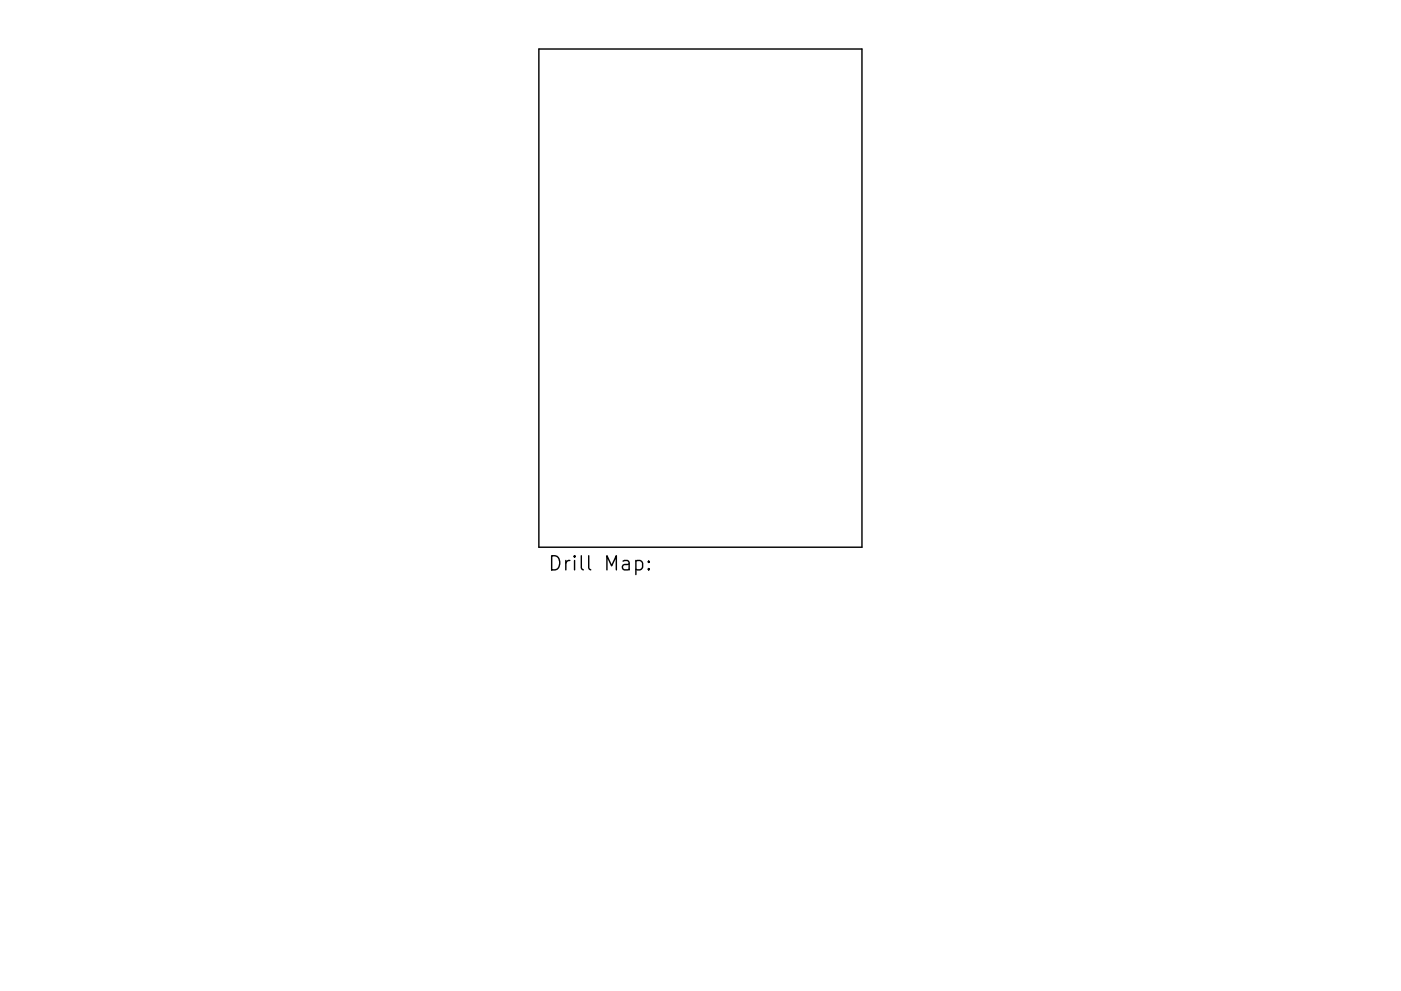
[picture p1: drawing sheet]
<svg xmlns="http://www.w3.org/2000/svg" width="297mm" height="210mm" viewBox="0 0 297 210" stroke-linecap="round" stroke-linejoin="round" font-family="sans-serif">
<defs><g id="words">
<text font-size="4.2" x="116.1" y="121.1">Drill Map:</text>
</g></defs>
<path d="M114.3 10.4h68.5v105.7h-68.5zM134.8 119.1l.9-.2 .5 .6v.8l-.2 .5-.3 .1-.9-.1M137.5 119.1l.2 .1-.2 .1-.1-.1 .1-.1v.2M137.5 120.6l.2 .2-.2 .1-.1-.1 .1-.2v.3" fill="none" stroke="#000" stroke-width=".3"/>
<use href="#words"/>
</svg>
